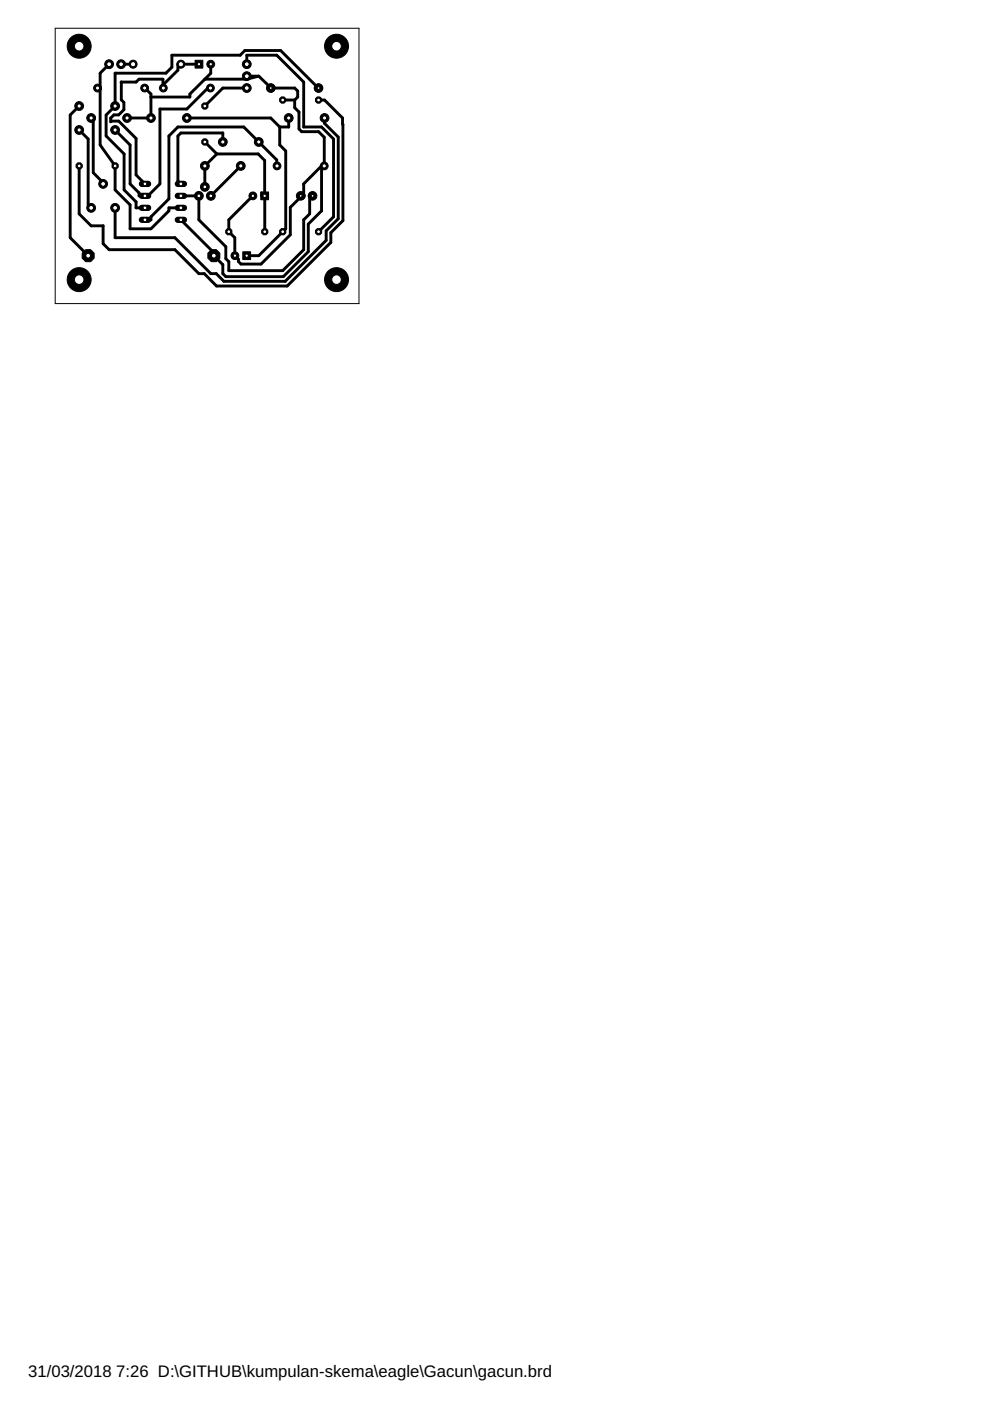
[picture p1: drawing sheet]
<svg xmlns="http://www.w3.org/2000/svg" width="210mm" height="297mm" viewBox="0 0 210 297" stroke-linecap="round" stroke-linejoin="round" font-family="sans-serif">
<defs><g id="words">
<g font-size="3.5">
<text x="6" y="291.8">31/03/2018</text>
<text x="24.7" y="291.8">7:26 D:\GITHUB\kumpulan-skema\eagle\Gacun\gacun.brd</text>
</g>
</g></defs>
<g fill="none" stroke="#000" stroke-width=".61">
<path d="M20.7 18.7h.5M23.1 13.6l-1.9 1.9v15.2l3.2 4.5v5.1l3.2 3.1v5.1h4.4l3.8-3.8v-.6h2.6M25.7 13.6h2.5M25.7 17.4v3.8l.6 .5v1.6l-1.1 1.1h-1l-.7 .6v.8l.1-.1h1.6l3.7 3.7v7.7l1.8 1.9M30.7 18.7l1.3 1.2v5.1h-5.1M42.2 13.6h-4.5v1.3l-3.2 3.1 .1 .7-.1-1.9h-5l-.6 .6h-3.2M43.4 16.8l-3.1 3.1v.7h-8.3M44.6 18.7h-.5l-4.5 4.4h-5.7v15.9l-2.5 2.5h-1.9v-.6l-1.9-1.9v-8.3l-3.2-3.1M44.7 13.6v1.9l-1.3 1.3M52.3 18.7h-5.1l-3.8 3.8M52.3 13.6v-1.9h6.4l5.7 5.7v9.5h3.8l2.5 2.6v16.5l-3.2 3.1M52.3 16.2h2.6"/>
<path d="M54.9 16.2l-2.6 .6h-8.9M54.9 16.2l2.6 2.5h5l.6 .6v1.3l-.6 .6M67.5 18.7l-8-8h-7.6l-1 1h-14.5v2.5l-1.2 1.3h-10.8v7l-1.9 1.9v4.4l3.8 3.8v7.7l2.6 2.5v1.3h1.8M16.8 27.6l1.9 1.9v13.9l.6 .7M16.8 22.5l-1.9 1.9v26l3.8 3.8M19.3 25l.5 .5v11.1l1.9 2 .2 .4M39.6 25h17.8l1.9 1.9M43.4 30.1l2.6 2.5M46 32.6h8.7l1.4 1.4v15.1M46 32.6l-2.6 2.6v4.4M47.2 30.1v-1.9h-8.8l-.7 .6v9.6l.7 .6M51.1 35.2l-6.4 6.3"/>
<path d="M58.7 35.2v-1.3l-7-7h-14l-1.9 1.9v13.4l-3.8 3.8v.6h-1.3M59.3 26.9v3.8l1.3 1.3v16.5l-5.7 5.7h-2.6M59.9 21.2h2.6M61.2 25v1.9h-1.9M62.5 21.2v1.6l.9 .9v3.6l.6 .6h3.5l1.2 1.2v6.1M67.5 21.2h1.3l3.8 3.8 .1 21.8-2.6 2.5v2.1l-9.2 9.2h-15l-2.6-2.6h-1.1l-5.1-5.1h-14l-1.2-1.2v-3.8h-2.6l-2.5-2.6v-10.1M68.2 35.2l-3.8 3.8v2.5h-.4l-2.4 2.5v5.8l-6.2 6.2h-4.3l-.6-.6v-.5l-.7-.7v-3.8l-1.3-1.3v-2.5l5.1-5.1M68.2 35.2h.6M68.2 35.2v9.5l-2.8 2.8v5.9l-5.3 5.3h-12.2l-.7-.7v-1.9l-1.9-1.9v-.6l-6.9-7M68.8 25v1.2l2.9 2.9v17.3l-2.5 2.5v2.1l-8.7 8.6h-13l-1.7-1.6h-1.1l-7.6-7.6h-12.7v-6.3M38.4 41.5h3.8v5.1l5.7 5.7v2.5l.6 .7v1.9h11.4l4.5-4.5v-6.3l1.3-1.3v-3.8h.3M53.6 41.5h.1"/>
<path d="M55.5 40.9v.6h.6"/>
</g>
<circle cx="67.5" cy="18.7" r=".83" fill="#000" stroke="#000" stroke-width=".21"/>
<circle cx="67.5" cy="18.7" r=".44" fill="#fff" stroke="#000" stroke-width=".21"/>
<circle cx="57.5" cy="18.7" r=".83" fill="#000" stroke="#000" stroke-width=".21"/>
<circle cx="57.5" cy="18.7" r=".44" fill="#fff" stroke="#000" stroke-width=".21"/>
<circle cx="34.6" cy="18.7" r=".83" fill="#000" stroke="#000" stroke-width=".21"/>
<circle cx="34.6" cy="18.7" r=".44" fill="#fff" stroke="#000" stroke-width=".21"/>
<circle cx="44.6" cy="18.7" r=".83" fill="#000" stroke="#000" stroke-width=".21"/>
<circle cx="44.6" cy="18.7" r=".44" fill="#fff" stroke="#000" stroke-width=".21"/>
<circle cx="30.7" cy="18.7" r=".83" fill="#000" stroke="#000" stroke-width=".21"/>
<circle cx="30.7" cy="18.7" r=".44" fill="#fff" stroke="#000" stroke-width=".21"/>
<circle cx="20.7" cy="18.7" r=".83" fill="#000" stroke="#000" stroke-width=".21"/>
<circle cx="20.7" cy="18.7" r=".44" fill="#fff" stroke="#000" stroke-width=".21"/>
<circle cx="58.7" cy="35.2" r=".83" fill="#000" stroke="#000" stroke-width=".21"/>
<circle cx="58.7" cy="35.2" r=".44" fill="#fff" stroke="#000" stroke-width=".21"/>
<circle cx="68.7" cy="35.2" r=".83" fill="#000" stroke="#000" stroke-width=".21"/>
<circle cx="68.7" cy="35.2" r=".44" fill="#fff" stroke="#000" stroke-width=".21"/>
<path d="M51.5 53.4h1.6v1.6h-1.6z" fill="#000" stroke="#000" stroke-width=".21"/>
<circle cx="52.3" cy="54.2" r=".36" fill="#fff" stroke="#000" stroke-width=".21"/>
<circle cx="49.8" cy="54.2" r=".83" fill="#000" stroke="#000" stroke-width=".21"/>
<circle cx="49.8" cy="54.2" r=".36" fill="#fff" stroke="#000" stroke-width=".21"/>
<circle cx="64" cy="41.5" r=".71" fill="#000" stroke="#000" stroke-width=".21"/>
<circle cx="64" cy="41.5" r=".4" fill="#fff" stroke="#000" stroke-width=".21"/>
<circle cx="66" cy="41.5" r=".66" fill="#000" stroke="#000" stroke-width=".21"/>
<circle cx="66" cy="41.5" r=".4" fill="#fff" stroke="#000" stroke-width=".21"/>
<path d="M55.3 40.7h1.6v1.7h-1.6z" fill="#000" stroke="#000" stroke-width=".21"/>
<circle cx="56.1" cy="41.5" r=".36" fill="#fff" stroke="#000" stroke-width=".21"/>
<circle cx="53.6" cy="41.5" r=".83" fill="#000" stroke="#000" stroke-width=".21"/>
<circle cx="53.6" cy="41.5" r=".36" fill="#fff" stroke="#000" stroke-width=".21"/>
<path d="M41.4 12.8h1.6v1.6h-1.6z" fill="#000" stroke="#000" stroke-width=".21"/>
<circle cx="42.2" cy="13.6" r=".36" fill="#fff" stroke="#000" stroke-width=".21"/>
<circle cx="44.7" cy="13.6" r=".83" fill="#000" stroke="#000" stroke-width=".21"/>
<circle cx="44.7" cy="13.6" r=".36" fill="#fff" stroke="#000" stroke-width=".21"/>
<circle cx="38.4" cy="13.6" r=".85" fill="#000" stroke="#000" stroke-width=".21"/>
<circle cx="38.4" cy="13.6" r=".55" fill="#fff" stroke="#000" stroke-width=".21"/>
<circle cx="28.2" cy="13.6" r=".85" fill="#000" stroke="#000" stroke-width=".21"/>
<circle cx="28.2" cy="13.6" r=".55" fill="#fff" stroke="#000" stroke-width=".21"/>
<circle cx="56.1" cy="49.1" r=".71" fill="#000" stroke="#000" stroke-width=".21"/>
<circle cx="56.1" cy="49.1" r=".4" fill="#fff" stroke="#000" stroke-width=".21"/>
<circle cx="48.5" cy="49.1" r=".71" fill="#000" stroke="#000" stroke-width=".21"/>
<circle cx="48.5" cy="49.1" r=".4" fill="#fff" stroke="#000" stroke-width=".21"/>
<circle cx="59.9" cy="49.1" r=".71" fill="#000" stroke="#000" stroke-width=".21"/>
<circle cx="59.9" cy="49.1" r=".4" fill="#fff" stroke="#000" stroke-width=".21"/>
<circle cx="67.5" cy="49.1" r=".71" fill="#000" stroke="#000" stroke-width=".21"/>
<circle cx="67.5" cy="49.1" r=".4" fill="#fff" stroke="#000" stroke-width=".21"/>
<circle cx="43.4" cy="30.1" r=".71" fill="#000" stroke="#000" stroke-width=".21"/>
<circle cx="43.4" cy="30.1" r=".4" fill="#fff" stroke="#000" stroke-width=".21"/>
<circle cx="43.4" cy="22.5" r=".71" fill="#000" stroke="#000" stroke-width=".21"/>
<circle cx="43.4" cy="22.5" r=".4" fill="#fff" stroke="#000" stroke-width=".21"/>
<circle cx="52.3" cy="13.6" r=".93" fill="#000" stroke="#000" stroke-width=".21"/>
<circle cx="52.3" cy="13.6" r=".51" fill="#fff" stroke="#000" stroke-width=".21"/>
<circle cx="52.3" cy="16.2" r=".93" fill="#000" stroke="#000" stroke-width=".21"/>
<circle cx="52.3" cy="16.2" r=".51" fill="#fff" stroke="#000" stroke-width=".21"/>
<circle cx="52.3" cy="18.7" r=".93" fill="#000" stroke="#000" stroke-width=".21"/>
<circle cx="52.3" cy="18.7" r=".51" fill="#fff" stroke="#000" stroke-width=".21"/>
<path d="M30.1 39h1.3" fill="none" stroke="#000" stroke-width="1.3"/>
<circle cx="30.7" cy="39" r=".4" fill="#fff" stroke="#000" stroke-width=".21"/>
<path d="M30.1 41.5h1.3" fill="none" stroke="#000" stroke-width="1.3"/>
<circle cx="30.7" cy="41.5" r=".4" fill="#fff" stroke="#000" stroke-width=".21"/>
<path d="M37.7 41.5h1.3" fill="none" stroke="#000" stroke-width="1.3"/>
<circle cx="38.4" cy="41.5" r=".4" fill="#fff" stroke="#000" stroke-width=".21"/>
<path d="M37.7 39h1.3" fill="none" stroke="#000" stroke-width="1.3"/>
<circle cx="38.4" cy="39" r=".4" fill="#fff" stroke="#000" stroke-width=".21"/>
<path d="M30.1 44.1h1.3" fill="none" stroke="#000" stroke-width="1.3"/>
<circle cx="30.7" cy="44.1" r=".4" fill="#fff" stroke="#000" stroke-width=".21"/>
<path d="M30.1 46.6h1.3" fill="none" stroke="#000" stroke-width="1.3"/>
<circle cx="30.7" cy="46.6" r=".4" fill="#fff" stroke="#000" stroke-width=".21"/>
<path d="M37.7 44.1h1.3" fill="none" stroke="#000" stroke-width="1.3"/>
<circle cx="38.4" cy="44.1" r=".4" fill="#fff" stroke="#000" stroke-width=".21"/>
<path d="M37.7 46.6h1.3" fill="none" stroke="#000" stroke-width="1.3"/>
<circle cx="38.4" cy="46.6" r=".4" fill="#fff" stroke="#000" stroke-width=".21"/>
<circle cx="23.1" cy="13.6" r=".93" fill="#000" stroke="#000" stroke-width=".21"/>
<circle cx="23.1" cy="13.6" r=".51" fill="#fff" stroke="#000" stroke-width=".21"/>
<circle cx="25.7" cy="13.6" r=".93" fill="#000" stroke="#000" stroke-width=".21"/>
<circle cx="25.7" cy="13.6" r=".51" fill="#fff" stroke="#000" stroke-width=".21"/>
<circle cx="42.2" cy="41.5" r=".93" fill="#000" stroke="#000" stroke-width=".21"/>
<circle cx="42.2" cy="41.5" r=".4" fill="#fff" stroke="#000" stroke-width=".21"/>
<circle cx="43.4" cy="39.6" r=".93" fill="#000" stroke="#000" stroke-width=".21"/>
<circle cx="43.4" cy="39.6" r=".4" fill="#fff" stroke="#000" stroke-width=".21"/>
<circle cx="44.7" cy="41.5" r=".93" fill="#000" stroke="#000" stroke-width=".21"/>
<circle cx="44.7" cy="41.5" r=".4" fill="#fff" stroke="#000" stroke-width=".21"/>
<circle cx="47.2" cy="30.1" r=".93" fill="#000" stroke="#000" stroke-width=".21"/>
<circle cx="47.2" cy="30.1" r=".44" fill="#fff" stroke="#000" stroke-width=".21"/>
<circle cx="54.9" cy="30.1" r=".93" fill="#000" stroke="#000" stroke-width=".21"/>
<circle cx="54.9" cy="30.1" r=".44" fill="#fff" stroke="#000" stroke-width=".21"/>
<circle cx="16.8" cy="22.5" r=".93" fill="#000" stroke="#000" stroke-width=".21"/>
<circle cx="16.8" cy="22.5" r=".44" fill="#fff" stroke="#000" stroke-width=".21"/>
<circle cx="24.4" cy="22.5" r=".93" fill="#000" stroke="#000" stroke-width=".21"/>
<circle cx="24.4" cy="22.5" r=".44" fill="#fff" stroke="#000" stroke-width=".21"/>
<circle cx="45.3" cy="54.2" r="1.38" fill="#000" stroke="#000" stroke-width=".21"/>
<circle cx="45.3" cy="54.2" r=".51" fill="#fff" stroke="#000" stroke-width=".21"/>
<circle cx="18.7" cy="54.2" r="1.38" fill="#000" stroke="#000" stroke-width=".21"/>
<circle cx="18.7" cy="54.2" r=".51" fill="#fff" stroke="#000" stroke-width=".21"/>
<circle cx="51.1" cy="35.2" r=".93" fill="#000" stroke="#000" stroke-width=".21"/>
<circle cx="51.1" cy="35.2" r=".44" fill="#fff" stroke="#000" stroke-width=".21"/>
<circle cx="43.4" cy="35.2" r=".93" fill="#000" stroke="#000" stroke-width=".21"/>
<circle cx="43.4" cy="35.2" r=".44" fill="#fff" stroke="#000" stroke-width=".21"/>
<circle cx="16.8" cy="35.2" r=".71" fill="#000" stroke="#000" stroke-width=".21"/>
<circle cx="16.8" cy="35.2" r=".4" fill="#fff" stroke="#000" stroke-width=".21"/>
<circle cx="24.4" cy="35.2" r=".71" fill="#000" stroke="#000" stroke-width=".21"/>
<circle cx="24.4" cy="35.2" r=".4" fill="#fff" stroke="#000" stroke-width=".21"/>
<circle cx="67.5" cy="21.2" r=".71" fill="#000" stroke="#000" stroke-width=".21"/>
<circle cx="67.5" cy="21.2" r=".4" fill="#fff" stroke="#000" stroke-width=".21"/>
<circle cx="59.9" cy="21.2" r=".71" fill="#000" stroke="#000" stroke-width=".21"/>
<circle cx="59.9" cy="21.2" r=".4" fill="#fff" stroke="#000" stroke-width=".21"/>
<circle cx="24.4" cy="27.6" r=".93" fill="#000" stroke="#000" stroke-width=".21"/>
<circle cx="24.4" cy="27.6" r=".44" fill="#fff" stroke="#000" stroke-width=".21"/>
<circle cx="16.8" cy="27.6" r=".93" fill="#000" stroke="#000" stroke-width=".21"/>
<circle cx="16.8" cy="27.6" r=".44" fill="#fff" stroke="#000" stroke-width=".21"/>
<circle cx="19.3" cy="44.1" r=".93" fill="#000" stroke="#000" stroke-width=".21"/>
<circle cx="19.3" cy="44.1" r=".51" fill="#fff" stroke="#000" stroke-width=".21"/>
<circle cx="21.9" cy="39" r=".93" fill="#000" stroke="#000" stroke-width=".21"/>
<circle cx="21.9" cy="39" r=".51" fill="#fff" stroke="#000" stroke-width=".21"/>
<circle cx="24.4" cy="44.1" r=".93" fill="#000" stroke="#000" stroke-width=".21"/>
<circle cx="24.4" cy="44.1" r=".51" fill="#fff" stroke="#000" stroke-width=".21"/>
<circle cx="68.8" cy="25" r=".93" fill="#000" stroke="#000" stroke-width=".21"/>
<circle cx="68.8" cy="25" r=".44" fill="#fff" stroke="#000" stroke-width=".21"/>
<circle cx="61.2" cy="25" r=".93" fill="#000" stroke="#000" stroke-width=".21"/>
<circle cx="61.2" cy="25" r=".44" fill="#fff" stroke="#000" stroke-width=".21"/>
<circle cx="19.3" cy="25" r=".93" fill="#000" stroke="#000" stroke-width=".21"/>
<circle cx="19.3" cy="25" r=".44" fill="#fff" stroke="#000" stroke-width=".21"/>
<circle cx="26.9" cy="25" r=".93" fill="#000" stroke="#000" stroke-width=".21"/>
<circle cx="26.9" cy="25" r=".44" fill="#fff" stroke="#000" stroke-width=".21"/>
<circle cx="39.6" cy="25" r=".93" fill="#000" stroke="#000" stroke-width=".21"/>
<circle cx="39.6" cy="25" r=".44" fill="#fff" stroke="#000" stroke-width=".21"/>
<circle cx="32" cy="25" r=".93" fill="#000" stroke="#000" stroke-width=".21"/>
<circle cx="32" cy="25" r=".44" fill="#fff" stroke="#000" stroke-width=".21"/>
<circle cx="16.8" cy="9.8" r="2.54" fill="#000" stroke="#000" stroke-width=".21"/>
<circle cx="16.8" cy="9.8" r="1.02" fill="#fff" stroke="#000" stroke-width=".21"/>
<circle cx="71.4" cy="9.8" r="2.54" fill="#000" stroke="#000" stroke-width=".21"/>
<circle cx="71.4" cy="9.8" r="1.02" fill="#fff" stroke="#000" stroke-width=".21"/>
<circle cx="16.8" cy="59.3" r="2.54" fill="#000" stroke="#000" stroke-width=".21"/>
<circle cx="16.8" cy="59.3" r="1.02" fill="#fff" stroke="#000" stroke-width=".21"/>
<circle cx="71.4" cy="59.3" r="2.54" fill="#000" stroke="#000" stroke-width=".21"/>
<circle cx="71.4" cy="59.3" r="1.02" fill="#fff" stroke="#000" stroke-width=".21"/>
<circle cx="66.3" cy="41.5" r=".91" fill="#000" stroke="#000" stroke-width=".21"/>
<circle cx="66.3" cy="41.5" r=".3" fill="#fff" stroke="#000" stroke-width=".21"/>
<circle cx="63.8" cy="41.5" r=".91" fill="#000" stroke="#000" stroke-width=".21"/>
<circle cx="63.8" cy="41.5" r=".3" fill="#fff" stroke="#000" stroke-width=".21"/>
<circle cx="57.4" cy="18.7" r=".91" fill="#000" stroke="#000" stroke-width=".21"/>
<circle cx="57.4" cy="18.7" r=".3" fill="#fff" stroke="#000" stroke-width=".21"/>
<circle cx="67.5" cy="18.7" r=".91" fill="#000" stroke="#000" stroke-width=".21"/>
<circle cx="67.5" cy="18.7" r=".3" fill="#fff" stroke="#000" stroke-width=".21"/>
<path d="M11.7 6h64.4v58.4h-64.4z" fill="none" stroke="#000" stroke-width=".21"/>
<use href="#words"/>
</svg>
